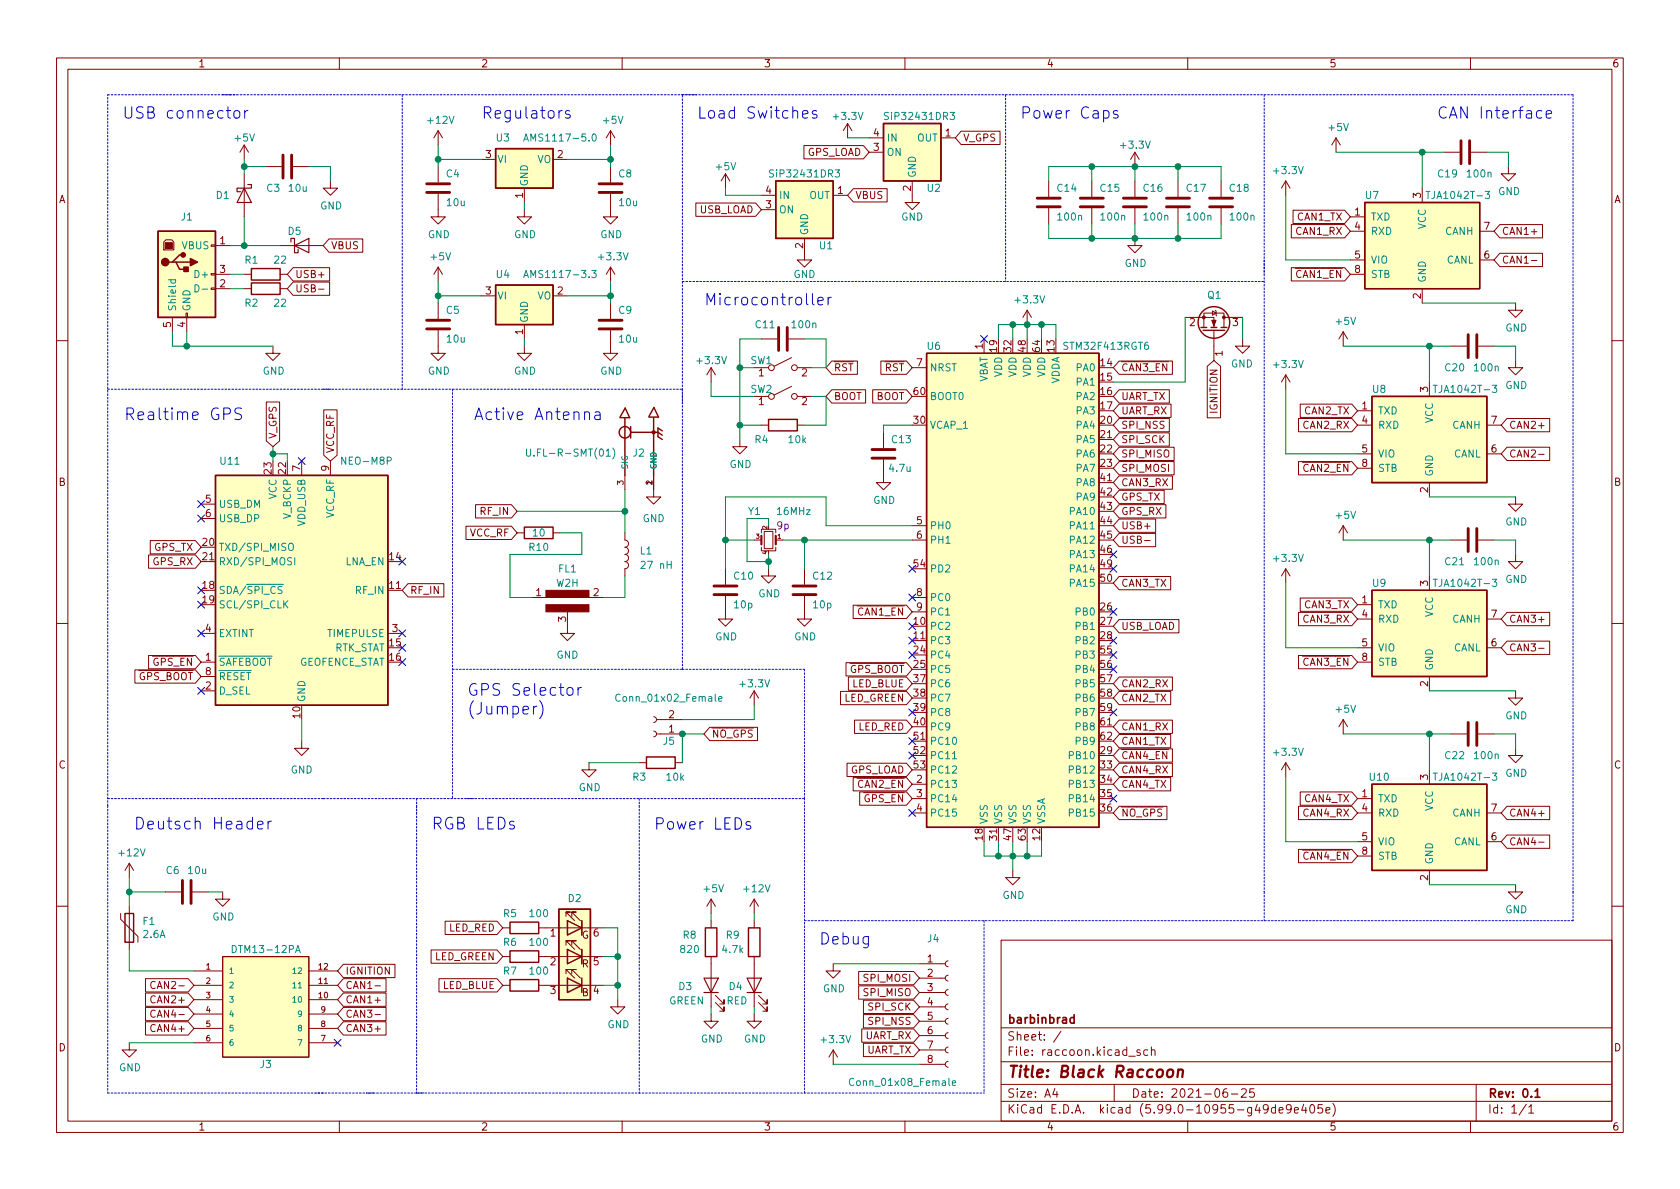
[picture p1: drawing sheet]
<svg xmlns="http://www.w3.org/2000/svg" width="297mm" height="210mm" viewBox="0 0 297 210" stroke-linecap="round" stroke-linejoin="round" font-family="sans-serif">
<defs><g id="words">
<g font-size="2.9" fill="#0000c2">
<text x="24.3" y="74.3">Realtime GPS</text>
<text x="85.7" y="74.3">Active Antenna</text>
<text x="82.5" y="123">GPS Selector</text>
<text x="82.5" y="126.4">(Jumper)</text>
<text x="26.4" y="146.7">Deutsch Header</text>
<text x="76.9" y="146.7">RGB LEDs</text>
</g>
<g font-size="2.8" fill="#0000c2">
<text x="21.6" y="21">USB connector</text>
<text x="85.1" y="21">Regulators</text>
<text x="123.2" y="21">Load Switches</text>
<text x="180.3" y="21">Power Caps</text>
<text x="254" y="21">CAN Interface</text>
<text x="124.5" y="54">Microcontroller</text>
<text x="115.6" y="146.7">Power LEDs</text>
<text x="144.8" y="167">Debug</text>
</g>
<text font-size="2.8" fill="#840000" x="178" y="190.6">Title: Black Raccoon</text>
<g font-size="2.1" fill="#840000">
<text x="178" y="184">Sheet: /</text>
<text x="178" y="181">barbinbrad</text>
<text x="178" y="186.7">File: raccoon.kicad_sch</text>
<text x="178" y="196.9">KiCad E.D.A. kicad (5.99.0-10955-g49de9e405e)</text>
<text x="178" y="194.1">Size: A4</text>
<text x="200" y="194.1">Date: 2021-06-25</text>
<text x="263" y="194.1">Rev: 0.1</text>
<text x="263" y="196.9">Id: 1/1</text>
</g>
<g font-size="1.8" fill="#840000">
<text x="35" y="11.9">1</text>
<text x="85" y="11.9">2</text>
<text x="135" y="11.9">3</text>
<text x="185" y="11.9">4</text>
<text x="235" y="11.9">5</text>
<text x="285" y="11.9">6</text>
<text x="85.9" y="27.9">3</text>
<text x="98.6" y="27.9">2</text>
<text x="142.6" y="27.6">GPS_LOAD</text>
<text x="154.4" y="26.7">3</text>
<text x="154.4" y="24.1">4</text>
<text x="167.1" y="24.1">1</text>
<text x="170.2" y="25">V_GPS</text>
<text x="10.3" y="35.9">A</text>
<text x="92.5" y="35" transform="rotate(-90 92.5 35)">1</text>
<text x="135.4" y="34.3">4</text>
<text x="148.1" y="34.3">1</text>
<text x="151.2" y="35.2">VBUS</text>
<text x="161" y="33.8" transform="rotate(-90 161 33.8)">2</text>
<text x="251.2" y="35" transform="rotate(-90 251.2 35)">3</text>
<text x="285.3" y="35.9">A</text>
<text x="123.6" y="37.7">USB_LOAD</text>
<text x="135.4" y="36.8">3</text>
<text x="229.2" y="41.5">CAN1_RX</text>
<text x="229.4" y="39">CAN1_TX</text>
<text x="239.5" y="38.1">1</text>
<text x="239.5" y="40.6">4</text>
<text x="262.4" y="40.6">7</text>
<text x="265.5" y="41.5">CAN1+</text>
<text x="38.9" y="43.2">1</text>
<text x="58.5" y="44.1">VBUS</text>
<text x="142" y="43.9" transform="rotate(-90 142 43.9)">2</text>
<text x="239.5" y="45.7">5</text>
<text x="262.4" y="45.7">6</text>
<text x="265.5" y="46.6">CAN1-</text>
<text x="38.9" y="50.8">2</text>
<text x="38.9" y="48.3">3</text>
<text x="52.1" y="49.1">USB+</text>
<text x="52.1" y="51.7">USB-</text>
<text x="85.9" y="52.1">3</text>
<text x="98.6" y="52.1">2</text>
<text x="229.2" y="49.1">~CAN1_EN~</text>
<text x="239.5" y="48.3">8</text>
<text x="251.2" y="52.8" transform="rotate(-90 251.2 52.8)">2</text>
<text x="30.2" y="57.9" transform="rotate(-90 30.2 57.9)">5</text>
<text x="32.8" y="57.9" transform="rotate(-90 32.8 57.9)">4</text>
<text x="92.5" y="59.2" transform="rotate(-90 92.5 59.2)">1</text>
<text x="210.3" y="57.7">2</text>
<text x="217.9" y="57.7">3</text>
<text x="147.4" y="65.7">~RST~</text>
<text x="156.4" y="65.7">~RST~</text>
<text x="162.1" y="64.8">7</text>
<text x="173.7" y="61.7" transform="rotate(-90 173.7 61.7)">1</text>
<text x="176.3" y="62.2" transform="rotate(-90 176.3 62.2)">19</text>
<text x="178.8" y="62.2" transform="rotate(-90 178.8 62.2)">32</text>
<text x="181.4" y="62.2" transform="rotate(-90 181.4 62.2)">48</text>
<text x="183.9" y="62.2" transform="rotate(-90 183.9 62.2)">64</text>
<text x="186.4" y="62.2" transform="rotate(-90 186.4 62.2)">13</text>
<text x="194.6" y="64.8">14</text>
<text x="198.2" y="65.7">~CAN3_EN~</text>
<text x="216.2" y="63" transform="rotate(-90 216.2 63)">1</text>
<text x="134.1" y="66.5">1</text>
<text x="134.1" y="71.6">1</text>
<text x="141.7" y="66.5">2</text>
<text x="141.7" y="71.6">2</text>
<text x="147.4" y="70.7">BOOT</text>
<text x="154.8" y="70.7">BOOT</text>
<text x="161.6" y="69.8">60</text>
<text x="194.6" y="67.3">15</text>
<text x="194.6" y="69.8">16</text>
<text x="198.2" y="70.7">UART_TX</text>
<text x="252.5" y="69.3" transform="rotate(-90 252.5 69.3)">3</text>
<text x="48.9" y="77.7" transform="rotate(-90 48.9 77.7)">V_GPS</text>
<text x="161.6" y="74.9">30</text>
<text x="194.6" y="72.4">17</text>
<text x="194.6" y="74.9">20</text>
<text x="194.6" y="77.5">21</text>
<text x="198.2" y="73.3">UART_RX</text>
<text x="198.2" y="75.8">SPI_NSS</text>
<text x="215.3" y="72.9" transform="rotate(-90 215.3 72.9)">IGNITION</text>
<text x="230.4" y="75.8">CAN2_RX</text>
<text x="230.6" y="73.3">CAN2_TX</text>
<text x="240.8" y="72.4">1</text>
<text x="240.8" y="74.9">4</text>
<text x="263.7" y="74.9">7</text>
<text x="266.8" y="75.8">CAN2+</text>
<text x="48" y="83.8" transform="rotate(-90 48 83.8)">23</text>
<text x="50.5" y="83.8" transform="rotate(-90 50.5 83.8)">22</text>
<text x="53.1" y="83.3" transform="rotate(-90 53.1 83.3)">7</text>
<text x="58.2" y="83.3" transform="rotate(-90 58.2 83.3)">9</text>
<text x="59.1" y="80.2" transform="rotate(-90 59.1 80.2)">VCC_RF</text>
<text x="194.6" y="80">22</text>
<text x="194.6" y="82.5">23</text>
<text x="198.2" y="83.4">SPI_MOSI</text>
<text x="198.2" y="80.9">SPI_MISO</text>
<text x="198.2" y="78.4">SPI_SCK</text>
<text x="230.4" y="83.4">~CAN2_EN~</text>
<text x="240.8" y="80">5</text>
<text x="240.8" y="82.5">8</text>
<text x="263.7" y="80">6</text>
<text x="266.8" y="80.9">CAN2-</text>
<text x="10.3" y="85.9">B</text>
<text x="36.3" y="88.9">5</text>
<text x="194.6" y="85.1">41</text>
<text x="194.6" y="87.6">42</text>
<text x="198.2" y="88.5">GPS_TX</text>
<text x="198.2" y="86">CAN3_RX</text>
<text x="252.5" y="87.1" transform="rotate(-90 252.5 87.1)">2</text>
<text x="285.3" y="85.9">B</text>
<text x="36.3" y="91.4">6</text>
<text x="83" y="94.9">VCC_RF</text>
<text x="85" y="91.1">RF_IN</text>
<text x="162.1" y="92.7">5</text>
<text x="162.1" y="95.2">6</text>
<text x="194.6" y="90.2">43</text>
<text x="194.6" y="92.7">44</text>
<text x="194.6" y="95.2">45</text>
<text x="198.2" y="93.6">USB+</text>
<text x="198.2" y="91.1">GPS_RX</text>
<text x="27.1" y="99.9">GPS_RX</text>
<text x="27.2" y="97.4">GPS_TX</text>
<text x="35.8" y="96.5">20</text>
<text x="35.8" y="99.1">21</text>
<text x="68.9" y="99.1">14</text>
<text x="161.6" y="100.3">54</text>
<text x="194.6" y="97.8">46</text>
<text x="194.6" y="100.3">49</text>
<text x="198.2" y="96.1">USB-</text>
<text x="35.8" y="104.1">18</text>
<text x="35.8" y="106.7">19</text>
<text x="68.9" y="104.1">11</text>
<text x="72.5" y="105">RF_IN</text>
<text x="94.8" y="105.4">1</text>
<text x="104.9" y="105.4">2</text>
<text x="162.1" y="105.4">8</text>
<text x="162.1" y="107.9">9</text>
<text x="194.6" y="107.9">26</text>
<text x="194.6" y="102.9">50</text>
<text x="198.2" y="103.8">CAN3_TX</text>
<text x="230.6" y="107.6">CAN3_TX</text>
<text x="240.8" y="106.7">1</text>
<text x="252.5" y="103.6" transform="rotate(-90 252.5 103.6)">3</text>
<text x="36.3" y="111.8">4</text>
<text x="69.4" y="111.8">3</text>
<text x="100.1" y="110" transform="rotate(-90 100.1 110)">3</text>
<text x="151.7" y="108.8">~CAN1_EN~</text>
<text x="161.6" y="110.5">10</text>
<text x="161.6" y="113">11</text>
<text x="194.6" y="110.5">27</text>
<text x="194.6" y="113">28</text>
<text x="198.2" y="111.4">USB_LOAD</text>
<text x="230.4" y="110.1">CAN3_RX</text>
<text x="240.8" y="109.2">4</text>
<text x="263.7" y="109.2">7</text>
<text x="266.8" y="110.1">CAN3+</text>
<text x="27.1" y="117.7">~GPS_EN~</text>
<text x="36.3" y="116.8">1</text>
<text x="36.3" y="119.4">8</text>
<text x="68.9" y="114.3">15</text>
<text x="68.9" y="116.8">16</text>
<text x="150.1" y="119">~GPS_BOOT~</text>
<text x="161.6" y="115.6">24</text>
<text x="161.6" y="118.1">25</text>
<text x="194.6" y="115.6">55</text>
<text x="194.6" y="118.1">56</text>
<text x="230.4" y="117.7">~CAN3_EN~</text>
<text x="240.8" y="114.3">5</text>
<text x="240.8" y="116.8">8</text>
<text x="263.7" y="114.3">6</text>
<text x="266.8" y="115.2">CAN3-</text>
<text x="24.4" y="120.3">~GPS_BOOT~</text>
<text x="36.3" y="121.9">2</text>
<text x="149.1" y="124.1">LED_GREEN</text>
<text x="150.6" y="121.5">LED_BLUE</text>
<text x="161.6" y="120.6">37</text>
<text x="161.6" y="123.2">38</text>
<text x="161.6" y="125.7">39</text>
<text x="194.6" y="120.6">57</text>
<text x="194.6" y="123.2">58</text>
<text x="194.6" y="125.7">59</text>
<text x="198.2" y="124.1">CAN2_TX</text>
<text x="198.2" y="121.5">CAN2_RX</text>
<text x="252.5" y="121.4" transform="rotate(-90 252.5 121.4)">2</text>
<text x="53.1" y="127" transform="rotate(-90 53.1 127)">10</text>
<text x="118.3" y="129.5">1</text>
<text x="118.3" y="127">2</text>
<text x="125.8" y="130.4">~NO_GPS~</text>
<text x="151.7" y="129.2">LED_RED</text>
<text x="161.6" y="128.3">40</text>
<text x="161.6" y="130.8">51</text>
<text x="194.6" y="128.3">61</text>
<text x="194.6" y="130.8">62</text>
<text x="198.2" y="129.2">CAN1_RX</text>
<text x="198.2" y="131.7">CAN1_TX</text>
<text x="10.3" y="135.9">C</text>
<text x="150.2" y="136.8">GPS_LOAD</text>
<text x="161.6" y="133.3">52</text>
<text x="161.6" y="135.9">53</text>
<text x="194.6" y="133.3">29</text>
<text x="194.6" y="135.9">33</text>
<text x="198.2" y="134.2">~CAN4_EN~</text>
<text x="198.2" y="136.8">CAN4_RX</text>
<text x="252.5" y="137.9" transform="rotate(-90 252.5 137.9)">3</text>
<text x="285.3" y="135.9">C</text>
<text x="151.7" y="139.3">~CAN2_EN~</text>
<text x="152.8" y="141.9">~GPS_EN~</text>
<text x="162.1" y="138.4">2</text>
<text x="162.1" y="141">3</text>
<text x="162.1" y="143.5">4</text>
<text x="194.6" y="138.4">34</text>
<text x="194.6" y="141">35</text>
<text x="194.6" y="143.5">36</text>
<text x="198.2" y="139.3">CAN4_TX</text>
<text x="230.6" y="141.9">CAN4_TX</text>
<text x="240.8" y="141">1</text>
<text x="240.8" y="143.5">4</text>
<text x="263.7" y="143.5">7</text>
<text x="173.7" y="148.6" transform="rotate(-90 173.7 148.6)">18</text>
<text x="176.3" y="148.6" transform="rotate(-90 176.3 148.6)">31</text>
<text x="178.8" y="148.6" transform="rotate(-90 178.8 148.6)">47</text>
<text x="181.4" y="148.6" transform="rotate(-90 181.4 148.6)">63</text>
<text x="183.9" y="148.6" transform="rotate(-90 183.9 148.6)">12</text>
<text x="198.2" y="144.4">~NO_GPS~</text>
<text x="230.4" y="144.4">CAN4_RX</text>
<text x="240.8" y="148.6">5</text>
<text x="263.7" y="148.6">6</text>
<text x="266.8" y="149.5">CAN4-</text>
<text x="266.8" y="144.4">CAN4+</text>
<text x="230.4" y="152">~CAN4_EN~</text>
<text x="240.8" y="151.1">8</text>
<text x="252.5" y="155.7" transform="rotate(-90 252.5 155.7)">2</text>
<text x="79.3" y="164.7">LED_RED</text>
<text x="97.3" y="165.6">1</text>
<text x="102.8" y="166">G</text>
<text x="104.9" y="165.6">6</text>
<text x="61" y="172.3">IGNITION</text>
<text x="76.8" y="169.8">LED_GREEN</text>
<text x="97.3" y="170.7">2</text>
<text x="102.9" y="171.1">R</text>
<text x="104.9" y="170.7">5</text>
<text x="152.9" y="173.6">SPI_MOSI</text>
<text x="164" y="170.2">1</text>
<text x="164" y="172.7">2</text>
<text x="27.1" y="177.4">CAN2+</text>
<text x="27.6" y="174.9">CAN2-</text>
<text x="27.6" y="180">CAN4-</text>
<text x="61" y="180">CAN3-</text>
<text x="61" y="177.4">CAN1+</text>
<text x="61" y="174.9">CAN1-</text>
<text x="78.2" y="174.9">LED_BLUE</text>
<text x="97.3" y="175.8">3</text>
<text x="102.9" y="176.1">B</text>
<text x="104.9" y="175.8">4</text>
<text x="152.9" y="176.1">SPI_MISO</text>
<text x="153.7" y="178.7">SPI_SCK</text>
<text x="164" y="175.3">3</text>
<text x="164" y="177.8">4</text>
<text x="10.3" y="185.9">D</text>
<text x="27.1" y="182.5">CAN4+</text>
<text x="61" y="182.5">CAN3+</text>
<text x="152.9" y="183.8">UART_RX</text>
<text x="153.8" y="181.2">SPI_NSS</text>
<text x="164" y="180.3">5</text>
<text x="164" y="182.9">6</text>
<text x="164" y="185.4">7</text>
<text x="285.3" y="185.9">D</text>
<text x="153.1" y="186.3">UART_TX</text>
<text x="164" y="188">8</text>
<text x="35" y="199.9">1</text>
<text x="85" y="199.9">2</text>
<text x="135" y="199.9">3</text>
<text x="185" y="199.9">4</text>
<text x="235" y="199.9">5</text>
<text x="285" y="199.9">6</text>
</g>
<g font-size="1.8" fill="#008484">
<text x="75.8" y="21.9">+12V</text>
<text x="106.7" y="21.9">+5V</text>
<text x="147.5" y="21.2">+3.3V</text>
<text x="156.9" y="21.2">SiP32431DR3</text>
<text x="235" y="23.2">+5V</text>
<text x="41.6" y="25">+5V</text>
<text x="87.8" y="25">U3</text>
<text x="87.9" y="28.8">VI</text>
<text x="93.6" y="25">AMS1117-5.0</text>
<text x="95" y="28.8">VO</text>
<text x="156.7" y="27.6">ON</text>
<text x="156.7" y="25">IN</text>
<text x="162.1" y="25">OUT</text>
<text x="198.3" y="26.3">+3.3V</text>
<text x="38.2" y="35.2">D1</text>
<text x="47.2" y="33.9">C3</text>
<text x="51.1" y="33.9">10u</text>
<text x="78.9" y="31.4">C4</text>
<text x="93.3" y="33" transform="rotate(-90 93.3 33)">GND</text>
<text x="109.4" y="31.4">C8</text>
<text x="126.7" y="30.1">+5V</text>
<text x="136.6" y="31.4">SiP32431DR3</text>
<text x="137.7" y="35.2">IN</text>
<text x="143.1" y="35.2">OUT</text>
<text x="161.9" y="31.5" transform="rotate(-90 161.9 31.5)">GND</text>
<text x="164" y="33.9">U2</text>
<text x="187" y="33.9">C14</text>
<text x="194.6" y="33.9">C15</text>
<text x="202.2" y="33.9">C16</text>
<text x="209.9" y="33.9">C17</text>
<text x="217.5" y="33.9">C18</text>
<text x="225.4" y="30.8">+3.3V</text>
<text x="241.4" y="35.2">U7</text>
<text x="252.8" y="35.2">TJA1042T-3</text>
<text x="254.3" y="31.4">C19</text>
<text x="259.5" y="31.4">100n</text>
<text x="264.9" y="34.5">GND</text>
<text x="32" y="39">J1</text>
<text x="50.9" y="41.5">D5</text>
<text x="56.6" y="37">GND</text>
<text x="79.1" y="36.4">10u</text>
<text x="109.6" y="36.4">10u</text>
<text x="137.7" y="37.7">ON</text>
<text x="142.9" y="41.7" transform="rotate(-90 142.9 41.7)">GND</text>
<text x="159.3" y="39">GND</text>
<text x="187.1" y="39">100n</text>
<text x="194.8" y="39">100n</text>
<text x="202.4" y="39">100n</text>
<text x="210" y="39">100n</text>
<text x="217.6" y="39">100n</text>
<text x="242.3" y="39">TXD</text>
<text x="242.3" y="41.5">RXD</text>
<text x="252.1" y="40.6" transform="rotate(-90 252.1 40.6)">VCC</text>
<text x="255.5" y="41.5">CANH</text>
<text x="32.2" y="44.1">VBUS</text>
<text x="43.3" y="46.6">R1</text>
<text x="48.5" y="46.6">22</text>
<text x="75.6" y="42.1">GND</text>
<text x="76.3" y="46">+5V</text>
<text x="90.9" y="42.1">GND</text>
<text x="106" y="46">+3.3V</text>
<text x="106.1" y="42.1">GND</text>
<text x="144.9" y="44.1">U1</text>
<text x="198.8" y="47.2">GND</text>
<text x="242.3" y="46.6">VIO</text>
<text x="255.7" y="46.6">CANL</text>
<text x="34.8" y="49.1">D+</text>
<text x="87.8" y="49.1">U4</text>
<text x="87.9" y="53">VI</text>
<text x="93.6" y="49.1">AMS1117-3.3</text>
<text x="95" y="53">VO</text>
<text x="140.3" y="49.1">GND</text>
<text x="179.7" y="53.6">+3.3V</text>
<text x="213.5" y="52.8">Q1</text>
<text x="242.3" y="49.1">STB</text>
<text x="252.1" y="50" transform="rotate(-90 252.1 50)">GND</text>
<text x="31.1" y="55.1" transform="rotate(-90 31.1 55.1)">Shield</text>
<text x="33.7" y="55.1" transform="rotate(-90 33.7 55.1)">GND</text>
<text x="43.3" y="54.2">R2</text>
<text x="48.5" y="54.2">22</text>
<text x="78.9" y="55.5">C5</text>
<text x="93.3" y="57.1" transform="rotate(-90 93.3 57.1)">GND</text>
<text x="109.4" y="55.5">C9</text>
<text x="133.7" y="58">C11</text>
<text x="140.2" y="58">100n</text>
<text x="236.3" y="57.4">+5V</text>
<text x="266.1" y="58.6">GND</text>
<text x="79.1" y="60.6">10u</text>
<text x="109.6" y="60.6">10u</text>
<text x="123.4" y="64.4">+3.3V</text>
<text x="132.7" y="64.4">SW1</text>
<text x="164" y="61.8">U6</text>
<text x="164.3" y="65.7">NRST</text>
<text x="188.4" y="61.8">STM32F413RGT6</text>
<text x="190.4" y="65.7">PA0</text>
<text x="217.6" y="65">GND</text>
<text x="225.4" y="65.1">+3.3V</text>
<text x="255.6" y="65.7">C20</text>
<text x="260.8" y="65.7">100n</text>
<text x="46.4" y="66.2">GND</text>
<text x="75.6" y="66.2">GND</text>
<text x="90.9" y="66.2">GND</text>
<text x="106.1" y="66.2">GND</text>
<text x="132.7" y="69.5">SW2</text>
<text x="164.3" y="70.7">BOOT0</text>
<text x="174.6" y="67.8" transform="rotate(-90 174.6 67.8)">VBAT</text>
<text x="177.2" y="66.7" transform="rotate(-90 177.2 66.7)">VDD</text>
<text x="179.7" y="66.7" transform="rotate(-90 179.7 66.7)">VDD</text>
<text x="182.2" y="66.7" transform="rotate(-90 182.2 66.7)">VDD</text>
<text x="184.8" y="66.7" transform="rotate(-90 184.8 66.7)">VDD</text>
<text x="187.3" y="68" transform="rotate(-90 187.3 68)">VDDA</text>
<text x="190.4" y="68.2">PA1</text>
<text x="190.4" y="70.7">PA2</text>
<text x="242.7" y="69.5">U8</text>
<text x="254.1" y="69.5">TJA1042T-3</text>
<text x="266.1" y="68.8">GND</text>
<text x="164.3" y="75.8">VCAP_1</text>
<text x="190.4" y="73.3">PA3</text>
<text x="190.4" y="75.8">PA4</text>
<text x="243.6" y="73.3">TXD</text>
<text x="243.6" y="75.8">RXD</text>
<text x="253.4" y="74.8" transform="rotate(-90 253.4 74.8)">VCC</text>
<text x="256.8" y="75.8">CANH</text>
<text x="39" y="82.2">U11</text>
<text x="60.7" y="82.2">NEO-M8P</text>
<text x="94.3" y="80.7">U.FL-R-SMT(01)</text>
<text x="111.9" y="80.7">J2</text>
<text x="129" y="82.7">GND</text>
<text x="133.5" y="78.4">R4</text>
<text x="139.5" y="78.4">10k</text>
<text x="157.4" y="83.4">4.7u</text>
<text x="157.7" y="78.4">C13</text>
<text x="190.4" y="78.4">PA5</text>
<text x="190.4" y="80.9">PA6</text>
<text x="190.4" y="83.4">PA7</text>
<text x="243.6" y="80.9">VIO</text>
<text x="243.6" y="83.4">STB</text>
<text x="257" y="80.9">CANL</text>
<text x="38.6" y="89.8">USB_DM</text>
<text x="48.9" y="88.3" transform="rotate(-90 48.9 88.3)">VCC</text>
<text x="154.4" y="89.1">GND</text>
<text x="190.4" y="86">PA8</text>
<text x="190.4" y="88.5">PA9</text>
<text x="253.4" y="84.3" transform="rotate(-90 253.4 84.3)">GND</text>
<text x="38.6" y="92.3">USB_DP</text>
<text x="51.4" y="91.8" transform="rotate(-90 51.4 91.8)">V_BCKP</text>
<text x="54" y="93" transform="rotate(-90 54 93)">VDD_USB</text>
<text x="59.1" y="91.7" transform="rotate(-90 59.1 91.7)">VCC_RF</text>
<text x="94.3" y="94.9">10</text>
<text x="113.6" y="92.3">GND</text>
<text x="132.3" y="91.1">Y1</text>
<text x="137.5" y="91.1">16MHz</text>
<text x="164.3" y="93.6">PH0</text>
<text x="189.4" y="91.1">PA10</text>
<text x="189.4" y="93.6">PA11</text>
<text x="236.3" y="91.7">+5V</text>
<text x="266.1" y="92.9">GND</text>
<text x="38.6" y="97.4">TXD/SPI_MISO</text>
<text x="38.6" y="99.9">RXD/SPI_MOSI</text>
<text x="61" y="99.9">LNA_EN</text>
<text x="93.6" y="97.4">R10</text>
<text x="98.8" y="101.2">FL1</text>
<text x="113.2" y="98">L1</text>
<text x="113.6" y="100.6">27 nH</text>
<text x="164.3" y="101.2">PD2</text>
<text x="164.3" y="96.1">PH1</text>
<text x="189.4" y="96.1">PA12</text>
<text x="189.4" y="98.7">PA13</text>
<text x="189.4" y="101.2">PA14</text>
<text x="225.4" y="99.4">+3.3V</text>
<text x="255.6" y="99.9">C21</text>
<text x="260.8" y="99.9">100n</text>
<text x="38.6" y="105">SDA/~SPI_CS</text>
<text x="38.6" y="107.6">SCL/SPI_CLK</text>
<text x="63" y="105">RF_IN</text>
<text x="98.4" y="103.8">W2H</text>
<text x="129.8" y="102.5">C10</text>
<text x="129.9" y="107.6">10p</text>
<text x="134.1" y="105.6">GND</text>
<text x="143.8" y="102.5">C12</text>
<text x="143.8" y="107.6">10p</text>
<text x="164.3" y="106.3">PC0</text>
<text x="189.4" y="103.8">PA15</text>
<text x="242.7" y="103.8">U9</text>
<text x="243.6" y="107.6">TXD</text>
<text x="254.1" y="103.8">TJA1042T-3</text>
<text x="266.1" y="103.1">GND</text>
<text x="38.6" y="112.6">EXTINT</text>
<text x="57.9" y="112.6">TIMEPULSE</text>
<text x="126.4" y="113.2">GND</text>
<text x="140.4" y="113.2">GND</text>
<text x="164.3" y="111.4">PC2</text>
<text x="164.3" y="113.9">PC3</text>
<text x="164.3" y="108.8">PC1</text>
<text x="190.4" y="108.8">PB0</text>
<text x="190.4" y="111.4">PB1</text>
<text x="190.4" y="113.9">PB2</text>
<text x="243.6" y="110.1">RXD</text>
<text x="253.4" y="109.1" transform="rotate(-90 253.4 109.1)">VCC</text>
<text x="256.8" y="110.1">CANH</text>
<text x="38.6" y="117.7">~SAFEBOOT</text>
<text x="52.5" y="117.7">GEOFENCE_STAT</text>
<text x="58.8" y="115.2">RTK_STAT</text>
<text x="98.4" y="116.5">GND</text>
<text x="164.3" y="116.5">PC4</text>
<text x="164.3" y="119">PC5</text>
<text x="190.4" y="116.5">PB3</text>
<text x="190.4" y="119">PB4</text>
<text x="243.6" y="115.2">VIO</text>
<text x="243.6" y="117.7">STB</text>
<text x="253.4" y="118.6" transform="rotate(-90 253.4 118.6)">GND</text>
<text x="257" y="115.2">CANL</text>
<text x="38.6" y="122.8">D_SEL</text>
<text x="38.6" y="120.3">~RESET</text>
<text x="54" y="124.2" transform="rotate(-90 54 124.2)">GND</text>
<text x="109.5" y="124.1">Conn_01x02_Female</text>
<text x="131" y="121.5">+3.3V</text>
<text x="164.3" y="121.5">PC6</text>
<text x="164.3" y="124.1">PC7</text>
<text x="190.4" y="121.5">PB5</text>
<text x="190.4" y="124.1">PB6</text>
<text x="117.3" y="131.7">J5</text>
<text x="164.3" y="126.6">PC8</text>
<text x="164.3" y="129.2">PC9</text>
<text x="164.3" y="131.7">PC10</text>
<text x="190.4" y="126.6">PB7</text>
<text x="190.4" y="129.2">PB8</text>
<text x="190.4" y="131.7">PB9</text>
<text x="236.3" y="126">+5V</text>
<text x="266.1" y="127.2">GND</text>
<text x="51.4" y="136.8">GND</text>
<text x="164.3" y="134.2">PC11</text>
<text x="164.3" y="136.8">PC12</text>
<text x="189.4" y="134.2">PB10</text>
<text x="189.4" y="136.8">PB12</text>
<text x="225.4" y="133.6">+3.3V</text>
<text x="255.6" y="134.2">C22</text>
<text x="260.8" y="134.2">100n</text>
<text x="266.1" y="137.4">GND</text>
<text x="102.3" y="139.9">GND</text>
<text x="111.9" y="138">R3</text>
<text x="117.9" y="138">10k</text>
<text x="164.3" y="139.3">PC13</text>
<text x="164.3" y="141.9">PC14</text>
<text x="189.4" y="139.3">PB13</text>
<text x="189.4" y="141.9">PB14</text>
<text x="242.2" y="138">U10</text>
<text x="243.6" y="141.9">TXD</text>
<text x="253.4" y="143.4" transform="rotate(-90 253.4 143.4)">VCC</text>
<text x="254.1" y="138">TJA1042T-3</text>
<text x="164.3" y="144.4">PC15</text>
<text x="174.6" y="145.8" transform="rotate(-90 174.6 145.8)">VSS</text>
<text x="177.2" y="145.8" transform="rotate(-90 177.2 145.8)">VSS</text>
<text x="179.7" y="145.8" transform="rotate(-90 179.7 145.8)">VSS</text>
<text x="182.2" y="145.8" transform="rotate(-90 182.2 145.8)">VSS</text>
<text x="184.8" y="145.8" transform="rotate(-90 184.8 145.8)">VSSA</text>
<text x="189.4" y="144.4">PB15</text>
<text x="243.6" y="144.4">RXD</text>
<text x="243.6" y="149.5">VIO</text>
<text x="256.8" y="144.4">CANH</text>
<text x="257" y="149.5">CANL</text>
<text x="21.2" y="151.4">+12V</text>
<text x="29.4" y="154.6">C6</text>
<text x="33.4" y="154.6">10u</text>
<text x="243.6" y="152">STB</text>
<text x="253.4" y="152.9" transform="rotate(-90 253.4 152.9)">GND</text>
<text x="100.5" y="159.5">D2</text>
<text x="124.5" y="157.8">+5V</text>
<text x="131.6" y="157.8">+12V</text>
<text x="177.2" y="158.9">GND</text>
<text x="266.1" y="161.5">GND</text>
<text x="25.3" y="163.5">F1</text>
<text x="25.4" y="165.9">2.6A</text>
<text x="37.5" y="162.8">GND</text>
<text x="89" y="162.2">R5</text>
<text x="89" y="167.3">R6</text>
<text x="93.8" y="162.2">100</text>
<text x="93.8" y="167.3">100</text>
<text x="120.8" y="166">R8</text>
<text x="128.4" y="166">R9</text>
<text x="164" y="166.6">J4</text>
<text x="41.6" y="168.5">DTM13-12PA</text>
<text x="89" y="172.3">R7</text>
<text x="93.8" y="172.3">100</text>
<text x="120.4" y="168.5">820</text>
<text x="127.8" y="168.5">4.7k</text>
<text x="118.3" y="177.6">GREEN</text>
<text x="120" y="175.1">D3</text>
<text x="128.4" y="177.6">RED</text>
<text x="128.9" y="175.1">D4</text>
<text x="145.5" y="175.5">GND</text>
<text x="107.4" y="181.8">GND</text>
<text x="123.9" y="184.3">GND</text>
<text x="131.5" y="184.3">GND</text>
<text x="145.4" y="184.4">+3.3V</text>
<text x="21" y="189.4">GND</text>
<text x="46" y="188.8">J3</text>
<text x="150.8" y="192">Conn_01x08_Female</text>
</g>
<text font-size="1.8" fill="#840084" x="137.4" y="93.6">9p</text>
<g font-size="1.4" fill="#008484">
<text x="111" y="83.1" transform="rotate(-90 111 83.1)">SIG</text>
<text x="116.1" y="83.1" transform="rotate(-90 116.1 83.1)">GND</text>
<text x="40.4" y="172.2">1</text>
<text x="52" y="172.2">12</text>
<text x="40.4" y="174.7">2</text>
<text x="40.4" y="177.3">3</text>
<text x="40.4" y="179.8">4</text>
<text x="52" y="177.3">10</text>
<text x="52" y="174.7">11</text>
<text x="52.8" y="179.8">9</text>
<text x="40.4" y="182.4">5</text>
<text x="40.4" y="184.9">6</text>
<text x="52.8" y="184.9">7</text>
<text x="52.8" y="182.4">8</text>
</g>
<g font-size="1.4" fill="#840000">
<text x="110.2" y="85.7" transform="rotate(-90 110.2 85.7)">3</text>
<text x="115.3" y="85.7" transform="rotate(-90 115.3 85.7)">1</text>
<text x="36.4" y="171.4">1</text>
<text x="36.4" y="174">2</text>
<text x="56.4" y="174">11</text>
<text x="56.4" y="171.4">12</text>
<text x="36.4" y="176.5">3</text>
<text x="36.4" y="179.1">4</text>
<text x="56.4" y="176.5">10</text>
<text x="56.8" y="179.1">9</text>
<text x="36.4" y="181.6">5</text>
<text x="36.4" y="184.1">6</text>
<text x="56.8" y="184.1">7</text>
<text x="56.8" y="181.6">8</text>
</g>
<g font-size="1.1" fill="#840000">
<text x="133.7" y="95.2">3</text>
<text x="135.6" y="93.6" transform="rotate(-90 135.6 93.6)">2</text>
<text x="137.5" y="95.2">1</text>
<text x="135.6" y="98" transform="rotate(-90 135.6 98)">4</text>
</g>
</g></defs>
<g fill="none" stroke="#840000" stroke-width=".18">
<path d="M10 10.2h277v190.1h-277zM12 12.2h273v186.1h-273zM60 10.2v2M110 10.2v2M160 10.2v2M210 10.2v2M260 10.2v2M43.2 25.6v2.6M43.2 30.7v7.6M43.2 25.6l-.8 1.3M43.2 25.6l.7 1.3M47 29.5h2.8"/>
<path d="M51.8 29.5h2.8M58.4 32v1.3h1.3l-1.3 1.2-1.3-1.2h1.3M77.5 34.3v4h1.2l-1.2 1.3-1.3-1.3h1.3M77.5 23.1v2.5M77.5 29.5v2.8M77.5 23.1l-.8 1.3M77.5 23.1l.7 1.3M85.1 28.2h2.5M92.7 37.1v1.2h1.3l-1.3 1.3-1.3-1.3h1.3M92.7 33.3v2.5M97.8 28.2h2.5M107.9 34.3v4h1.3l-1.3 1.3-1.2-1.3h1.2"/>
<path d="M107.9 23.1v2.5M107.9 29.5v2.8M107.9 23.1l-.7 1.3M107.9 23.1l.8 1.3M123 35.9h10.6l1 1.2-1 1.2h-10.6zM128.3 30.7l-.8 1.3M128.3 30.7v2.6M128.3 30.7l.7 1.3M134.6 34.5h2.6M134.6 37.1h2.6M142.1 25.7h10.6l1 1.2-1 1.2h-10.6zM147.3 34.5h2.6"/>
<path d="M149.9 21.8l-.8 1.3M149.9 21.8v2.6M149.9 21.8l.7 1.3M150.9 33.4h6v2.3h-6l-1-1.2zM153.7 24.4h2.5M153.7 26.9h2.5M161.3 32v3.8h1.3l-1.3 1.3-1.3-1.3h1.3M166.4 24.4h2.5M169.9 23.2h6.9v2.4h-6.9l-1-1.2zM185.4 32v2.8M185.4 36.8v2.8M193 32v2.8"/>
<path d="M193 36.8v2.8M200.7 26.9v2.6M200.7 32v2.8M200.7 36.8v2.8M200.7 26.9l-.8 1.3M200.7 26.9l.7 1.3M208.3 32v2.8M208.3 36.8v2.8M215.9 32v2.8M215.9 36.8v2.8M227.3 32v2.5M227.3 32l-.7 1.3"/>
<path d="M227.3 32l.8 1.3M228.3 39.7h9.4l1.1 1.2-1.1 1.2h-9.4zM228.6 37.2h9.1l1.1 1.1-1.1 1.2h-9.1zM236.2 24.4l-.7 1.2M236.2 24.4v2.5M236.2 24.4l.8 1.2M238.8 38.3h2.5M251.5 33.3v2.5M255.3 26.9h2.8M260.1 26.9h2.8M265.2 39.7h7.5v2.4h-7.5l-1-1.2zM266.7 29.5v1.2h1.3l-1.3 1.3-1.3-1.3h1.3"/>
<path d="M29 42.8l.3-.4h1.1l.3 .4v1.4h-1.7zM30.5 56.1v2.6M32.9 55.4h.2v.7h-.2zM33 56.1v2.6M37.3 50.9h.8v.3h-.8zM37.3 48.4h.8v.2h-.8zM37.3 43.3h.8v.3h-.8zM38.1 43.4h2.5M38.1 51h2.5M38.1 48.5h2.5M43.2 51h1.2M43.2 48.5h1.2"/>
<path d="M49.5 43.4h7.6M49.5 51h1.3M49.5 48.5h1.3M51.8 47.3h6.5v2.4h-6.5l-1-1.2zM51.8 49.9h6.5v2.3h-6.5l-1-1.2zM56.3 51.1h1M58.2 42.3h5.9v2.3h-5.9l-1.1-1.2zM77.5 58.4v4.1h1.2l-1.2 1.2-1.3-1.2h1.3M77.5 47.2l-.8 1.3M77.5 47.2v2.6M77.5 53.6v2.8M77.5 47.2l.7 1.3"/>
<path d="M85.1 52.3h2.5M92.7 57.4v2.5M97.8 52.3h2.5M107.9 58.4v4.1h1.3l-1.3 1.2-1.2-1.2h1.2M107.9 47.2v2.6M107.9 53.6v2.8M107.9 47.2l-.7 1.3M107.9 47.2l.8 1.3M134.6 59.9h2.8M139.4 59.9h2.8M142.2 42.2v3.8h1.3l-1.3 1.2-1.2-1.2h1.2M174 59.9v2.6"/>
<path d="M181.6 54.9l-.8 1.2M181.6 54.9v2.5M181.6 54.9l.8 1.2M200.7 42.2v1.2h1.2l-1.2 1.3-1.3-1.3h1.3M209.5 56.1h5.1v1.8M212.9 57.9v-2.5h3.5v2.5M214.4 55l.6 .4-.6 .3zM214.6 58.4v5.3M214.9 54.9l.1 .1v.7l.1 .2M216.4 56.1h3.3M219.7 59.9v1.3h-1.3l1.3 1.3 1.3-1.3h-1.3M228.3 47.3h9.4l1.1 1.2-1.1 1.2h-9.4z"/>
<path d="M237.5 58.7v2.5M237.5 58.7l-.8 1.2M237.5 58.7l.8 1.2M238.8 48.5h2.5M238.8 40.9h2.5M238.8 46h2.5M251.5 51v2.6M261.6 40.9h2.6M261.6 46h2.6M265.2 44.8h7.5v2.3h-7.5l-1-1.1zM268 53.6v1.3h1.2l-1.2 1.2-1.3-1.2h1.3M270.8 46.1h.9"/>
<path d="M10 60.2h2M47.1 71.1h2.3v6.9l-1.1 1-1.2-1zM48.3 61.2v1.3h1.2l-1.2 1.2-1.3-1.2h1.3M57.2 72.5h2.4v8l-1.2 1-1.2-1zM92.7 61.2v1.3h1.3l-1.3 1.2-1.3-1.2h1.3M125.7 65l-.7 1.3M125.7 65v2.6M125.7 65l.8 1.3M130.8 77.7v1.3h1.3l-1.3 1.3-1.3-1.3h1.3M134.6 75.2h1.3M140 63.2l-3.1 1.6M140 68.3l-3.1 1.5"/>
<path d="M141 65h2.5M141 70.1h2.5M141 75.2h1.2M147.1 63.8h4.5v2.4h-4.5l-1.1-1.2zM147.1 68.9h5.9v2.4h-5.9l-1.1-1.2zM154.3 68.9h6l1 1.2-1 1.2h-6zM155.7 63.8h4.6l1 1.2-1 1.2h-4.6zM156.2 76.4v2.8M161.3 65h2.5M194.3 77.7h2.5M197.9 68.9h8.8v2.4h-8.8l-1.1-1.2zM197.9 63.8h9.4v2.4h-9.4l-1.1-1.2z"/>
<path d="M197.9 79.1h9.7v2.3h-9.7l-1.1-1.1zM197.9 76.5h8.8v2.4h-8.8l-1.1-1.2zM197.9 71.5h9.1v2.3h-9.1l-1.1-1.2zM197.9 74h8.8v2.4h-8.8l-1.1-1.2zM213.5 64.8l1.1-1.1 1.2 1.1v9.1h-2.3zM227.3 66.3v2.5M227.3 66.3l-.7 1.3M227.3 66.3l.8 1.3M229.6 74h9.4l1 1.2-1 1.2h-9.4zM229.9 71.5h9.1l1 1.1-1 1.2h-9.1zM240 72.6h2.6M240 75.2h2.6"/>
<path d="M252.7 67.6v2.5M256.5 61.2h2.8M261.4 61.2h2.8M262.9 75.2h2.5M266.4 79.1h7.6v2.3h-7.6l-1-1.1zM266.4 74h7.6v2.4h-7.6l-1-1.2zM268 63.7v1.3h1.2l-1.2 1.3-1.3-1.3h1.3M285 60.2h2M26.3 98.1h8.2l1.1 1.2-1.1 1.2h-8.2zM26.6 95.6h7.9l1.1 1.2-1.1 1.1h-7.9zM35.6 99.3h2.5M35.6 89.1h2.5"/>
<path d="M35.6 91.7h2.5M53.3 81.5v2.6M58.4 81.5v2.6M82.4 93.1h8l1 1.1-1 1.2h-8zM84.1 89.2h6.3l1 1.2-1 1.2h-6.3zM91.4 94.2h1.3M97.8 94.2h1.3M110.5 94.2v1.3a.64 .64 0 0 1 .6 .6 .64 .64 0 0 1-.6 .7 .64 .64 0 0 1 .6 .6 .64 .64 0 0 1-.6 .6 .64 .64 0 0 1 .6 .7 .64 .64 0 0 1-.6 .6 .64 .64 0 0 1 .6 .6 .64 .64 0 0 1-.6 .7v1.2M110.5 84.1v2.5M115.6 84.1v3.8h1.2l-1.2 1.2-1.3-1.2h1.3M133.3 95.5h1.3M134.6 94.2v-.6h2.6v.6"/>
<path d="M134.6 96.8v.6h2.6v-.6M135.1 94h1.6v3h-1.6zM137.2 95.5h1.2M156.2 81.3v4h1.3l-1.3 1.3-1.3-1.3h1.3M161.3 93h2.5M161.3 95.5h2.5M194.3 85.3h2.5M197.9 91.8h6.4v2.3h-6.4l-1.1-1.1zM197.9 94.3h6.4v2.4h-6.4l-1.1-1.2zM197.9 86.7h7.9v2.4h-7.9l-1.1-1.2zM197.9 81.6h9.7v2.4h-9.7l-1.1-1.2zM197.9 84.2h9.4v2.3h-9.4l-1.1-1.2z"/>
<path d="M197.9 89.2h8.2v2.4h-8.2l-1.1-1.2zM202.4 95.6h.9M229.6 81.6h9.4l1 1.2-1 1.2h-9.4zM237.5 93v2.5M237.5 93l-.8 1.2M237.5 93l.8 1.2M240 80.3h2.6M240 82.8h2.6M252.7 85.3v2.6M256.5 95.5h2.8M261.4 95.5h2.8M262.9 80.3h2.5"/>
<path d="M268 98v1.3h1.2l-1.2 1.3-1.3-1.3h1.3M268 87.9v1.2h1.2l-1.2 1.3-1.3-1.3h1.3M272 80.3h1M10 110.2h2M23.8 118.5h10.7l1.1 1.1-1.1 1.2h-10.7zM26.3 115.9h8.2l1.1 1.2-1.1 1.2h-8.2zM35.6 117.1h2.5M35.6 112h2.5M35.6 119.6h2.5M68.6 104.4h2.5M68.6 112h2.5M72.1 103.2h6.4v2.4h-6.4l-1-1.2z"/>
<path d="M94 105.7h2.5M100.3 108.2v3.8h1.3l-1.3 1.3-1.2-1.3h1.2M104.1 105.7h2.6M128.3 105.4v4.1h1.2l-1.2 1.2-1.3-1.2h1.3M128.3 100.6v2.8M135.9 100.6v1.2h1.3l-1.3 1.3-1.3-1.3h1.3M142.2 105.4v4.1h1.3l-1.3 1.2-1.2-1.2h1.2M142.2 100.6v2.8M149.6 117.2h10.7l1 1.2-1 1.1h-10.7zM150 119.7h10.3l1 1.2-1 1.2h-10.3zM150.8 107h9.5l1 1.2-1 1.2h-9.5zM161.3 113.3h2.5"/>
<path d="M161.3 105.7h2.5M161.3 108.2h2.5M197.9 101.9h9.1v2.4h-9.1l-1.1-1.2zM197.9 109.6h10.5v2.3h-10.5l-1.1-1.2zM197.9 119.7h9.4v2.4h-9.4l-1.1-1.2zM227.3 100.6v2.5M227.3 100.6l-.7 1.2M227.3 100.6l.8 1.2M229.6 108.3h9.4l1 1.2-1 1.1h-9.4zM229.6 115.9h9.4l1 1.2-1 1.2h-9.4zM229.9 105.8h9.1l1 1.1-1 1.2h-9.1zM240 117.1h2.6"/>
<path d="M240 106.9h2.6M240 109.5h2.6M240 114.5h2.6M252.7 101.8v2.6M252.7 119.6v2.6M262.9 109.5h2.5M262.9 114.5h2.5M266.4 108.3h7.6v2.3h-7.6l-1-1.1zM266.4 113.4h7.6v2.3h-7.6l-1-1.2zM272 114.6h1M285 110.2h2M35.6 122.2h2.5"/>
<path d="M53.3 131.1v1.2h1.3l-1.3 1.3-1.2-1.3h1.2M104.1 134.9v1.2h1.3l-1.3 1.3-1.2-1.3h1.2M113 134.9h1.3M115.6 126.7l.3 .2 .2 .3-.2 .4-.3 .2M115.6 129.3l.3 .1 .2 .4-.2 .3-.3 .2M116.1 129.8h4.5M116.1 127.2h4.5M119.4 134.9h1.2M125.5 128.6h8.4v2.4h-8.4l-1-1.2zM133.3 122.2v2.5M133.3 122.2l-.7 1.2M133.3 122.2l.8 1.2"/>
<path d="M148.6 122.3h11.7l1 1.1-1 1.2h-11.7zM149.8 135h10.5l1 1.1-1 1.2h-10.5zM150.8 137.5h9.5l1 1.2-1 1.2h-9.5zM151.1 127.3h9.2l1 1.2-1 1.2h-9.2zM161.3 138.7h2.5M161.3 131.1h2.5M194.3 128.5h2.5M197.9 127.3h9.4v2.4h-9.4l-1.1-1.2zM197.9 129.9h9.1v2.3h-9.1l-1.1-1.1zM197.9 132.4h9.4v2.4h-9.4l-1.1-1.2zM197.9 122.3h9.1v2.3h-9.1l-1.1-1.2zM197.9 135h9.4v2.3h-9.4l-1.1-1.2z"/>
<path d="M197.9 137.5h9.1v2.4h-9.1l-1.1-1.2zM227.3 134.9l-.7 1.2M227.3 134.9v2.5M227.3 134.9l.8 1.2M237.5 127.2l-.8 1.3M237.5 127.2v2.6M237.5 127.2l.8 1.3M252.7 136.1v2.6M256.5 129.8h2.8M261.4 129.8h2.8M268 122.2v1.2h1.2l-1.2 1.3-1.3-1.3h1.3M268 132.3v1.3h1.2l-1.2 1.3-1.3-1.3h1.3"/>
<path d="M22.9 152.6l-.8 1.3M22.9 152.6v2.6M22.9 152.6l.7 1.3M29.2 157.7h2.8M34 157.7h2.8M39.4 157.7v1.3h1.2l-1.2 1.3-1.3-1.3h1.3M125.7 159v2.5M125.7 159l-.7 1.3M125.7 159l.8 1.3M133.3 159v2.5M133.3 159l-.7 1.3M133.3 159l.8 1.3"/>
<path d="M152 140h8.3l1 1.2-1 1.2h-8.3zM161.3 141.2h2.5M161.3 143.8h2.5M176.5 146.3v2.5M179.1 153.9v1.3h1.2l-1.2 1.3-1.3-1.3h1.3M197.9 142.6h8.4v2.3h-8.4l-1.1-1.1zM229.6 142.6h9.4l1 1.2-1 1.1h-9.4zM229.6 150.2h9.4l1 1.2-1 1.2h-9.4zM229.9 140h9.1l1 1.2-1 1.2h-9.1zM240 141.2h2.6M240 143.8h2.6M240 148.8h2.6"/>
<path d="M240 151.4h2.6M252.7 153.9v2.6M262.9 143.8h2.5M262.9 148.8h2.5M266.4 147.7h7.6v2.3h-7.6l-1-1.2zM266.4 142.6h7.6v2.3h-7.6l-1-1.1zM268 156.5v1.2h1.2l-1.2 1.3-1.3-1.3h1.3M272 148.9h1M10 160.2h2M21.3 161.5v1.1l3.1 3v1M22.9 160.3v7.6M25.7 173.1h7.6l1 1.1-1 1.2h-7.6z"/>
<path d="M25.7 175.6h7.6l1 1.2-1 1.2h-7.6zM25.7 178.1h7.6l1 1.2-1 1.2h-7.6zM27.4 173.7a.6 .6 0 0 0-.8 .4 .6 .6 0 0 0 .6 .7l.2-.1M27.4 178.7a.6 .6 0 0 0-.8 .5 .6 .6 0 0 0 .6 .7l.2-.1M34.3 174.2h5.1M34.3 171.7h5.1M34.3 176.8h5.1M34.3 179.3h5.1M39.4 169.2h15.2v17.7h-15.2zM54.6 174.2h5.1M54.6 171.7h5.1M54.6 176.8h5.1"/>
<path d="M54.6 179.3h5.1M60.7 170.5h9.1v2.4h-9.1l-1-1.2zM60.7 178.1h7.6v2.4h-7.6l-1-1.2zM60.7 175.6h7.6v2.4h-7.6l-1-1.2zM60.7 173.1h7.6v2.3h-7.6l-1-1.2zM66.3 179.4h1M66.3 174.3h1M76.2 168h11.7l1 1.2-1 1.1h-11.7zM77.6 173.1h10.3l1 1.1-1 1.2h-10.3zM78.7 162.9h9.2l1 1.2-1 1.2h-9.2zM88.9 164.1h1.3M88.9 169.2h1.3"/>
<path d="M88.9 174.2h1.3M95.2 164.1h7.7M95.2 169.2h11.5M95.2 174.2h11.5M100.1 172.2v-.8h.7h-.7l1.5 1.6M100.1 167.1v-.7h.7h-.7l1.5 1.5M100.1 162v-.7h.7h-.7l1.5 1.5M100.3 167.9v2.5zM100.3 167.9h.1M100.3 162.8v2.5zM100.3 162.8h.1M101.1 172.2v-.8h.8h-.8l1.5 1.6"/>
<path d="M101.1 167.1v-.7h.8h-.8l1.5 1.5M101.1 162v-.7h.8h-.8l1.5 1.5M102.9 167.9v2.5M102.9 162.8v2.5M104.1 164.1h2.6M109.2 176.8v1.2h1.3l-1.3 1.3-1.3-1.3h1.3M125.7 179.3v1.3h1.3l-1.3 1.3-1.2-1.3h1.2M125.7 162.8v1.3M125.7 169.2v8.8M126.5 177.3l1.5 1.5v-.8v.8h-.7M126.5 176l1.5 1.5v-.7v.7h-.7M133.3 179.3v1.3h1.3l-1.3 1.3-1.2-1.3h1.2"/>
<path d="M133.3 162.8v1.3M133.3 169.2v8.8M134.1 177.3l1.5 1.5v-.8v.8h-.7M134.1 176l1.5 1.5v-.7v.7h-.7M147.3 170.4v1.3h1.3l-1.3 1.3-1.3-1.3h1.3M151.8 174.3h9.7l1.1 1.2-1.1 1.2h-9.7zM151.8 171.8h9.7l1.1 1.2-1.1 1.1h-9.7zM152.7 176.9h8.8l1.1 1.1-1.1 1.2h-8.8zM152.7 179.4h8.8l1.1 1.2-1.1 1.2h-8.8zM162.6 178h4.5M162.6 175.5h4.5M162.6 173h4.5"/>
<path d="M162.6 170.4h4.5M167.6 177.5l-.3 .2-.2 .3 .2 .4 .3 .2M167.6 175l-.3 .1-.2 .4 .2 .4 .3 .1M167.6 172.5l-.3 .1-.2 .4 .2 .3 .3 .2M167.6 169.9l-.3 .2-.2 .3 .2 .4 .3 .1M177 166.3h108v32h-108zM285 160.2h2M22.9 184.4v1.3h1.2l-1.2 1.2-1.3-1.2h1.3M25.7 180.7h7.6l1 1.2-1 1.1h-7.6zM34.3 181.9h5.1M34.3 184.4h5.1M54.6 181.9h5.1"/>
<path d="M54.6 184.4h5.1M60 198.3v2M60.7 180.7h7.6v2.3h-7.6l-1-1.1zM110 198.3v2M147.3 185.7l-.7 1.2M147.3 185.7v2.5M147.3 185.7l.8 1.2M152.4 182h9.1l1.1 1.1-1.1 1.2h-9.1zM152.7 184.5h8.8l1.1 1.2-1.1 1.1h-8.8zM160 198.3v2M162.6 188.2h4.5M162.6 185.7h4.5"/>
<path d="M162.6 183.1h4.5M162.6 180.6h4.5M167.6 187.7l-.3 .1-.2 .4 .2 .4 .3 .1M167.6 185.2l-.3 .1-.2 .4 .2 .3 .3 .2M167.6 182.6l-.3 .2-.2 .3 .2 .4 .3 .1M167.6 180.1l-.3 .1-.2 .4 .2 .3 .3 .2M177 194.8h108M177 191.8h108M177 187.8h108M177 181.8h108M186.5 192.5l-.4 1h1M186.9 193v1"/>
<path d="M187.6 182.4l-1.3 1.9M197 191.8v3M199.6 186.8h1.1M201.6 185.7l-.4-.1-.2 .2 .1 .3 .5 .1v.4h-.6M202.9 185.7l-.4-.1-.3 .3v.4l.2 .3h.5M203.6 185.8l.2-.2 .3 .1 .1 .9M203.6 185.1v1.5M210 198.3v2M216.9 192.5a.59 .59 0 0 0-.7 .7v.5l.2 .3h.4l.2-.1 .1-.5-.2-.2-.4-.1-.3 .3M217.7 193.5h1.2M219.5 192.7l.6-.2 .2 .2 .1 .3-1 1h1M221.7 192.5h-.7l-.1 .7 .2-.1 .5 .1 .2 .2-.1 .5-.2 .1-.6-.1"/>
<path d="M225.5 195.9l-.4-.1-.3 .3v.4l.1 .3h.6M225.5 195.3v1.5M226.1 196.3l.8-.1-.1-.3-.4-.1-.3 .2 .1 .8h.6M228.3 196l-.3 .3h-.3l-.3-.3 .2-.6 .4-.1 .2 .2a.99 .99 0 0 1-.3 1.3h-.3M228.9 196.3l.7-.1-.1-.3-.4-.1-.2 .2v.8h.6M230.5 195.3l-.4 1h1M230.9 195.8v1M231.8 195.4l.1-.1a.81 .81 0 0 1 .6 .7 .81 .81 0 0 1-.3 .8h-.1a.81 .81 0 0 1-.6-.6 .81 .81 0 0 1 .3-.8zM233.8 195.3h-.7l-.1 .7 .2-.1 .5 .1 .2 .2-.1 .5-.2 .1-.6-.1M234.4 196.3l.7-.1v-.3l-.5-.1-.2 .2 .1 .8h.6M235.6 195.1a1.72 1.72 0 0 1 0 2.3M260 198.3v2"/>
<path d="M261 191.8v6.5M269.9 195.3l-1.3 1.9M270.3 195.8l.4-.5v1.5M270.3 196.8h.9"/>
<circle cx="136.4" cy="70.1" r=".51"/>
<circle cx="136.4" cy="65" r=".51"/>
<circle cx="140.5" cy="70.1" r=".51"/>
<circle cx="140.5" cy="65" r=".51"/>
</g>
<path d="M189.9 179.4v1.5M189.9 180l-.4-.1-.3 .3v.4l.1 .3h.6M271.4 193l.4-.5v1.5M271.4 194h.9" fill="none" stroke="#840000" stroke-width=".3"/>
<path d="M206.5 189.3a.52 .52 0 0 1 .5-.2 .52 .52 0 0 1 .4 .4v.6a.55 .55 0 0 1-.6 .4 .55 .55 0 0 1-.5-.4zM208.3 189.3a.49 .49 0 0 1 .9 .1l-.2 1.1M208.3 189.1l-.1 1.4" fill="none" stroke="#840000" stroke-width=".4"/>
<g fill="none" stroke="#840000" stroke-width=".51">
<path d="M50 27.4v4.1M51.6 27.4v4.1M75.4 34h4.1M75.4 32.5h4.1M105.9 34h4.1M105.9 32.5h4.1M183.4 36.6h4.1M183.4 35h4.1M191 36.6h4.1M191 35h4.1M198.6 36.6h4.1M198.6 35h4.1"/>
<path d="M206.2 36.6h4.1M206.2 35h4.1M213.9 36.6h4M213.9 35h4M258.3 24.9v4.1M259.8 24.9v4.1M75.4 58.2h4.1M75.4 56.6h4.1M105.9 58.2h4.1M105.9 56.6h4.1M137.7 57.9v4.1M139.2 57.9v4.1"/>
<path d="M259.6 59.2v4M261.1 59.2v4M154.2 79.5h4M154.2 81h4M259.6 93.5v4M261.1 93.5v4M126.2 105.2h4.1M126.2 103.6h4.1M140.2 105.2h4.1M140.2 103.6h4.1M259.6 127.8v4M261.1 127.8v4"/>
<path d="M32.3 155.7v4.1M33.8 155.7v4.1"/>
</g>
<g fill="none" stroke="#840000" stroke-width=".25">
<path d="M87.6 26.3h10.2v7h-10.2zM137.2 32h10.1v10.2h-10.1zM156.2 21.8h10.2v10.2h-10.2zM241.3 35.8h20.3v15.2h-20.3zM27.9 40.9h10.2v15.2h-10.2zM30.5 46.3h.6l.6 1.3h1.3M31.1 46.3h2.6M32.4 45.1h-.7l-1.2 1.2h-.7M44.4 50h5.1v2.1h-5.1zM44.4 47.5h5.1v2h-5.1zM87.6 50.4h10.2v7h-10.2zM212.3 57.9h1.1"/>
<path d="M212.7 58.4h3.8M214.1 57.9h1M215.9 57.9h1M109.6 73.8l.9-1.6 .8 1.7h-1.7M110.5 73.9v10.2M111.5 75.4v2.1M111.5 76.4h4.8l.8 .6M114.7 73.7l.9-1.6 .8 1.7h-1.7M115.6 73.9v10.2M117.1 76.2l-.8-.5v1.5l.8 .5M135.9 74.2h5.1v2h-5.1zM163.8 62.5h30.5v83.8h-30.5z"/>
<path d="M242.6 70.1h20.3v15.2h-20.3zM38.1 84.1h30.5v40.6h-30.5zM92.7 93.2h5.1v2h-5.1zM242.6 104.4h20.3v15.2h-20.3zM114.3 133.9h5.1v2h-5.1zM242.6 138.7h20.3v15.2h-20.3zM22.1 161.5h1.5v5.1h-1.5zM90.2 163.1h5v2h-5zM90.2 168.1h5v2.1h-5zM90.2 173.2h5v2.1h-5zM98.8 160.8h5.6v16h-5.6zM100.3 173l2.6 1.2-2.6 1.3z"/>
<path d="M100.3 167.9l2.6 1.3-2.6 1.2zM100.3 162.8l2.6 1.3-2.6 1.2zM102.9 162.8v2.5M102.9 167.9v2.5M102.9 173v2.5M124.7 164.1h2v5.1h-2zM132.3 164.1h2.1v5.1h-2.1z"/>
<circle cx="214.6" cy="57" r="2.79"/>
<circle cx="110.5" cy="76.4" r="1.02"/>
<circle cx="115.6" cy="76.4" r=".25"/>
</g>
<g fill="none" stroke="#008484" stroke-width=".18">
<path d="M157.1 19.9h-.5l-.2 .1v.4l.6 .2 .1 .3-.3 .2h-.4M168 19.9h.8l-.5 .5 .4 .1v.5l-.2 .1-.5-.1M92.6 25l.4-1.3 .4 1.3M92.7 24.6h.6M104.8 23.8l.2-.1a.68 .68 0 0 1 .4 .6 .68 .68 0 0 1-.4 .7l-.2-.2-.1-.3zM136.8 30.1l-.5-.1-.2 .2v.3l.5 .3 .2 .3-.3 .2-.5-.1M147.7 30h.7l-.4 .5 .4 .1v.6l-.2 .1-.5-.1M252.1 33.8h.8M262.6 33.8h.8l-.4 .5 .3 .1v.6l-.2 .1-.5-.1M29.8 49.5h1.3M30.3 49.5l-.1 .3 .2 .3 .6-.1v-.5M34.5 50.4a.64 .64 0 0 1 .7 .6 .64 .64 0 0 1-.7 .6z"/>
<path d="M35.7 51.1h1M92.6 49.1l.4-1.3 .4 1.3M92.7 48.7h.6M104.6 47.8h.8l-.4 .5 .3 .1v.6l-.1 .1-.6-.1M93.1 79.4v1l.2 .3 .4-.1 .1-.2v-1M108.3 79.2a1.46 1.46 0 0 1 0 2M253.4 68.1h.7M263.9 68.1h.7l-.4 .5 .4 .1v.6l-.2 .1-.5-.1M51.2 96.1h.1a.43 .43 0 0 1 .6 .4v.4a.42 .42 0 0 1-.5 .5 .42 .42 0 0 1-.4-.5v-.4zM52.1 98.6v1.3M50.4 106.8l.5 .7M50.9 106.2l-.7 .8"/>
<path d="M253.4 102.4h.7M263.9 102.4h.7l-.4 .5 .4 .1v.6l-.2 .1-.5-.1M109.6 122.9a.6 .6 0 0 0-.8 .4 .6 .6 0 0 0 .6 .7l.2-.1M127.1 123.6l.6-.1-.1-.3h-.4l-.1 .1v.7h.5M168.4 134.2h.7M253.4 136.7h.7M263.9 136.7h.7l-.4 .5 .4 .1v.6l-.2 .1-.5-.1M41.1 167.2a.64 .64 0 0 1 .7 .6 .64 .64 0 0 1-.7 .7zM52.3 168.5l.4-1.3 .4 1.3M52.4 168.1h.6M151 190.8a.6 .6 0 0 0-.9 .4 .6 .6 0 0 0 .6 .8l.3-.2M168.4 191.5l.6-.1-.1-.2-.3-.1-.2 .2v.6h.5"/>
</g>
<g fill="#ffffc2" stroke="#ffffc2" stroke-width=".18">
<path d="M87.6 50.4h10.2v7h-10.2z"/>
<path d="M87.6 26.3h10.2v7h-10.2z"/>
<path d="M38.1 84.1h30.5v40.6h-30.5z"/>
<path d="M27.9 40.9h10.2v15.2h-10.2z"/>
<path d="M163.8 62.5h30.5v83.8h-30.5z"/>
<path d="M137.2 32h10.1v10.2h-10.1z"/>
<path d="M156.2 21.8h10.2v10.2h-10.2z"/>
<path d="M242.6 104.4h20.3v15.2h-20.3z"/>
<path d="M242.6 138.7h20.3v15.2h-20.3z"/>
<path d="M242.6 70.1h20.3v15.2h-20.3z"/>
<path d="M241.3 35.8h20.3v15.2h-20.3z"/>
<path d="M39.4 169.2h15.2v17.7h-15.2z"/>
<path d="M98.8 160.8h5.6v16h-5.6z"/>
</g>
<path d="M43.2 33.3l1.2 2.5h-2.5zM43.8 32.6h.6v.7h-2.5v.6h.6M51.4 42.8v-.6h.7v2.5h.6v-.6M52.1 43.4l2.5-1.2v2.5zM124.5 173h2.5l-1.3 2.5zM124.5 175.5h2.5M132.1 173h2.5l-1.3 2.5zM132.1 175.5h2.5" fill="none" stroke="#840000" stroke-width=".2"/>
<g fill="#840000" stroke="#840000" stroke-width=".25">
<path d="M32.5 47.2h.8v.8h-.8z"/>
<path d="M33.7 45.7l1.2 .6-1.2 .7z"/>
<circle cx="29.2" cy="46.3" r=".63"/>
<circle cx="32.4" cy="45.1" r=".38"/>
</g>
<g fill="#840000" stroke="#840000" stroke-width=".18">
<path d="M29.2 42.9h1.3v1h-1.3z"/>
<path d="M214.2 56.6h.8l-.4 1.1z"/>
<path d="M96.5 106.9h7.6v1.3h-7.6z"/>
<path d="M96.5 104.4h7.6v1.3h-7.6z"/>
<circle cx="212.9" cy="56.1" r=".25"/>
<circle cx="216.4" cy="56.1" r=".25"/>
</g>
<path d="M134.6 94.7v1.6M137.2 94.7v1.6" fill="none" stroke="#840000" stroke-width=".38"/>
<g fill="none" stroke="#0000c2" stroke-width=".18">
<path d="M41.5 19.6a.54 .54 0 0 1 .9 .3v.6a.54 .54 0 0 1-.5 .4 .54 .54 0 0 1-.6-.4v-.6zM43.3 19.6v1.3M43.8 19.6a.51 .51 0 0 0-.5 .3M100.7 19.6h-.4l-.3 .2 .1 .3 .6 .2 .1 .2-.1 .3-.1 .1-.6-.1M144.4 19.6h-.5l-.3 .2 .1 .3 .7 .2 .1 .2-.1 .3-.2 .1-.6-.1M197.6 19.6h-.5l-.2 .2v.3l.7 .2 .1 .2-.1 .3-.2 .1-.5-.1M272.6 19.6h-.6l-.3 .3v.6l.1 .3 .2 .1 .6-.1M141.9 20.2l1-.2-.1-.4h-.6l-.3 .2 .1 1 .2 .1 .6-.1M273.4 20.2l.9-.2-.1-.4h-.5l-.3 .2 .1 1 .2 .1 .5-.1M143.6 51.9v1.7l.3 .3M144.6 53.2l1-.2-.1-.3-.6-.1-.3 .3 .1 .9 .2 .1 .6-.1M146.4 52.6v1.3"/>
<path d="M147 52.6a.51 .51 0 0 0-.6 .4M22.4 73.2h.8a.56 .56 0 0 0 .4-.5 .56 .56 0 0 0-.4-.6h-.8v2.1M22.9 73.2l.7 1M84 74.2l.7-2.1 .7 2.1M84.2 73.6h1M105.2 72.9l.2-.1 .6 .1 .1 1.3M106.1 73.3l-.7 .1a.41 .41 0 0 0-.3 .4 .41 .41 0 0 0 .3 .4l.7-.1M94.9 124.9a.53 .53 0 0 0-.6 .4M95.4 123.9a2.37 2.37 0 0 1 0 3.2M100.4 121.7a.56 .56 0 0 1 .9 .3v.6a.56 .56 0 0 1-.5 .4 .56 .56 0 0 1-.6-.4v-.6zM102.2 121.6v1.3M102.8 121.6a.53 .53 0 0 0-.6 .4"/>
<path d="M24.2 144.5a1.09 1.09 0 0 1 1.2 .7 1.09 1.09 0 0 1-.4 1.3l-.8 .1zM132.7 145.4l-.5-.1-.3 .3 .1 .3 .7 .1 .1 .2-.1 .3-.2 .1-.6-.1"/>
</g>
<g fill="none" stroke="#0000c2" stroke-width=".18" stroke-dasharray=".3 .3">
<path d="M19 16.8h21.6M39.4 16.8h2.5M40.6 16.8h237.5M71.1 16.8v52M120.6 16.8h2.6M177.8 16.8v33M223.5 16.8v140.9M278.1 16.8v140.9M120.6 49.8h1.3M121.9 49.8h101.6M223.5 46v2.5M19 68.8h101.6"/>
<path d="M57.1 68.8h1.3M80 68.8v72.4M120.6 68.8v2.6M80 118.4h40.6M120.6 118.4v-101.6M120.6 118.4h21.6M142.2 118.4v22.8M19 142.5v50.8M19 141.2h38.1M19 142.5v-125.7M57.1 141.2h85.1M73.7 142.5v50.8"/>
<path d="M73.7 141.2v2.6M82.5 141.2h1.3M113 141.2v1.3M113 142.5v50.8M223.5 157.7v5.1M278.1 157.7v5.1M142.2 162.8h3.8M174 162.8v30.5M278.1 162.8h-132.1M19 193.3h152.4M57.1 193.3h-1.2M66 193.3h-1.2"/>
<path d="M73.7 193.3h1.2M142.2 193.3v-52.1M171.4 193.3h2.6"/>
</g>
<g fill="none" stroke="#008400" stroke-width=".18">
<path d="M43.2 29.5h3.8M43.2 28.2v2.5M43.2 38.3v5.1M54.6 29.5h3.8v2.5M77.5 28.2h7.6M77.5 25.6v3.9M92.7 35.8v1.3M100.3 28.2h7.6M107.9 25.6v3.9M128.3 33.3v1.2h6.3M149.9 24.4h3.8M185.4 39.6v2.6h30.5v-2.6"/>
<path d="M185.4 32v-2.5h30.5v2.5M193 29.5v2.5M193 39.6v2.6M200.7 29.5v2.5M200.7 39.6v2.6M208.3 29.5v2.5M208.3 39.6v2.6M227.3 34.5v11.5h11.5M236.2 26.9h19.1M251.5 26.9v6.4M262.9 26.9h3.8v2.6M30.5 58.7v2.5h17.8"/>
<path d="M33 58.7v2.5M40.6 43.4h8.9M40.6 48.5h2.6M40.6 51h2.6M77.5 52.3h7.6M77.5 49.8v3.8M92.7 59.9v1.3M100.3 52.3h7.6M107.9 49.8v3.8M134.6 59.9h-3.8v17.8M142.2 59.9h3.8v5.1h-2.5M176.5 59.9v-2.5h10.2v2.5"/>
<path d="M179.1 57.4v2.5M181.6 57.4v2.5M184.1 57.4v2.5M209.5 56.1v11.5h-12.7M219.7 56.1v3.8M251.5 53.6h16.5M48.3 79v2.5M125.7 67.6v2.5h7.6M130.8 75.2h3.8M130.8 65h2.5M143.5 70.1h2.5v5.1h-3.8M161.3 75.2h-5.1v1.2"/>
<path d="M227.3 68.8v11.5h12.7M237.5 61.2h19M252.7 61.2v6.4M264.2 61.2h3.8v2.5M48.3 80.3h2.5v1.2M91.4 90.4h19.1M99.1 94.2h3.8v3.8h-12.7v7.7h3.8M110.5 86.6v7.6M128.3 95.5h5M135.9 93v-1.3h-3.8v7.6h3.8M135.9 98v2.6M138.4 95.5h22.9"/>
<path d="M142.2 95.5v5.1M161.3 93h-15.3v-5.1h-17.7v12.7M237.5 95.5h19M252.7 95.5v6.3M252.7 87.9h15.3M264.2 95.5h3.8v2.5M110.5 101.8v3.9h-3.8M227.3 103.1v11.4h12.7M53.3 127.2v3.9M104.1 134.9h8.9M124.5 129.8h-3.9v5.1M133.3 124.7v2.5h-12.7"/>
<path d="M227.3 137.4v11.4h12.7M237.5 129.8h19M252.7 122.2h15.3M252.7 129.8v6.3M264.2 129.8h3.8v2.5M22.9 157.7h6.3M22.9 155.2v5.1M36.8 157.7h2.6M174 148.8v2.6h10.1v-2.6M176.5 148.8v2.6M179.1 148.8v5.1M181.6 148.8v2.6"/>
<path d="M252.7 156.5h15.3M22.9 167.9v3.8h11.4M106.7 164.1h2.5v12.7M106.7 169.2h2.5M106.7 174.2h2.5M125.7 161.5v1.3M125.7 178v1.3M133.3 161.5v1.3M133.3 178v1.3M147.3 170.4h15.3M22.9 184.4h11.4M147.3 188.2h15.3"/>
</g>
<g fill="none" stroke="#000084" stroke-width=".18">
<path d="M173.4 59.3l1.2 1.2M174.6 59.3l-1.2 1.2M35 91.1l1.2 1.2M35 88.5l1.2 1.3M36.2 91.1l-1.2 1.2M36.2 88.5l-1.2 1.3M52.7 80.9l1.2 1.2M53.9 80.9l-1.2 1.2M70.5 98.7l1.2 1.2M71.7 98.7l-1.2 1.2M160.7 100l1.2 1.2M161.9 100l-1.2 1.2"/>
<path d="M196.2 97.4l1.3 1.2M196.2 100l1.3 1.2M197.5 97.4l-1.3 1.2M197.5 100l-1.3 1.2M35 106.3l1.2 1.2M35 103.8l1.2 1.2M35 111.4l1.2 1.2M36.2 106.3l-1.2 1.2M36.2 103.8l-1.2 1.2M36.2 111.4l-1.2 1.2M70.5 111.4l1.2 1.2M70.5 116.5l1.2 1.2"/>
<path d="M70.5 113.9l1.2 1.3M71.7 111.4l-1.2 1.2M71.7 116.5l-1.2 1.2M71.7 113.9l-1.2 1.3M160.7 105l1.2 1.3M160.7 110.1l1.2 1.2M160.7 112.7l1.2 1.2M160.7 115.2l1.2 1.2M161.9 105l-1.2 1.3M161.9 110.1l-1.2 1.2M161.9 112.7l-1.2 1.2M161.9 115.2l-1.2 1.2"/>
<path d="M196.2 107.6l1.3 1.2M196.2 112.7l1.3 1.2M196.2 115.2l1.3 1.2M196.2 117.7l1.3 1.3M197.5 107.6l-1.3 1.2M197.5 112.7l-1.3 1.2M197.5 115.2l-1.3 1.2M197.5 117.7l-1.3 1.3M35 121.6l1.2 1.2M36.2 121.6l-1.2 1.2M160.7 125.4l1.2 1.2M160.7 130.4l1.2 1.3"/>
<path d="M160.7 133l1.2 1.2M161.9 125.4l-1.2 1.2M161.9 130.4l-1.2 1.3M161.9 133l-1.2 1.2M196.2 125.4l1.3 1.2M197.5 125.4l-1.3 1.2M160.7 143.1l1.2 1.3M161.9 143.1l-1.2 1.3M196.2 140.6l1.3 1.2M197.5 140.6l-1.3 1.2M59.1 183.8l1.2 1.2M60.3 183.8l-1.2 1.2"/>
</g>
<g fill="#008400" stroke="#008400" stroke-width=".18">
<circle cx="48.3" cy="80.3" r=".51"/>
<circle cx="22.9" cy="157.7" r=".51"/>
<circle cx="109.2" cy="169.2" r=".51"/>
<circle cx="109.2" cy="174.2" r=".51"/>
<circle cx="128.3" cy="95.5" r=".51"/>
<circle cx="130.8" cy="75.2" r=".51"/>
<circle cx="120.7" cy="129.8" r=".51"/>
<circle cx="110.5" cy="90.4" r=".51"/>
<circle cx="208.3" cy="29.5" r=".51"/>
<circle cx="251.5" cy="26.9" r=".51"/>
<circle cx="252.7" cy="61.2" r=".51"/>
<circle cx="252.7" cy="95.5" r=".51"/>
<circle cx="176.5" cy="151.4" r=".51"/>
<circle cx="179.1" cy="151.4" r=".51"/>
<circle cx="181.6" cy="151.4" r=".51"/>
<circle cx="252.7" cy="129.8" r=".51"/>
<circle cx="208.3" cy="42.2" r=".51"/>
<circle cx="184.2" cy="57.4" r=".51"/>
<circle cx="193" cy="42.2" r=".51"/>
<circle cx="200.7" cy="42.2" r=".51"/>
<circle cx="193" cy="29.5" r=".51"/>
<circle cx="200.7" cy="29.5" r=".51"/>
<circle cx="179.1" cy="57.4" r=".51"/>
<circle cx="135.9" cy="99.3" r=".51"/>
<circle cx="142.2" cy="95.5" r=".51"/>
<circle cx="130.8" cy="65" r=".51"/>
<circle cx="181.6" cy="57.4" r=".51"/>
<circle cx="33" cy="61.2" r=".51"/>
<circle cx="43.2" cy="43.4" r=".51"/>
<circle cx="43.2" cy="29.5" r=".51"/>
<circle cx="77.5" cy="28.2" r=".51"/>
<circle cx="108" cy="28.2" r=".51"/>
<circle cx="77.5" cy="52.3" r=".51"/>
<circle cx="108" cy="52.3" r=".51"/>
</g>
<use href="#words"/>
</svg>
